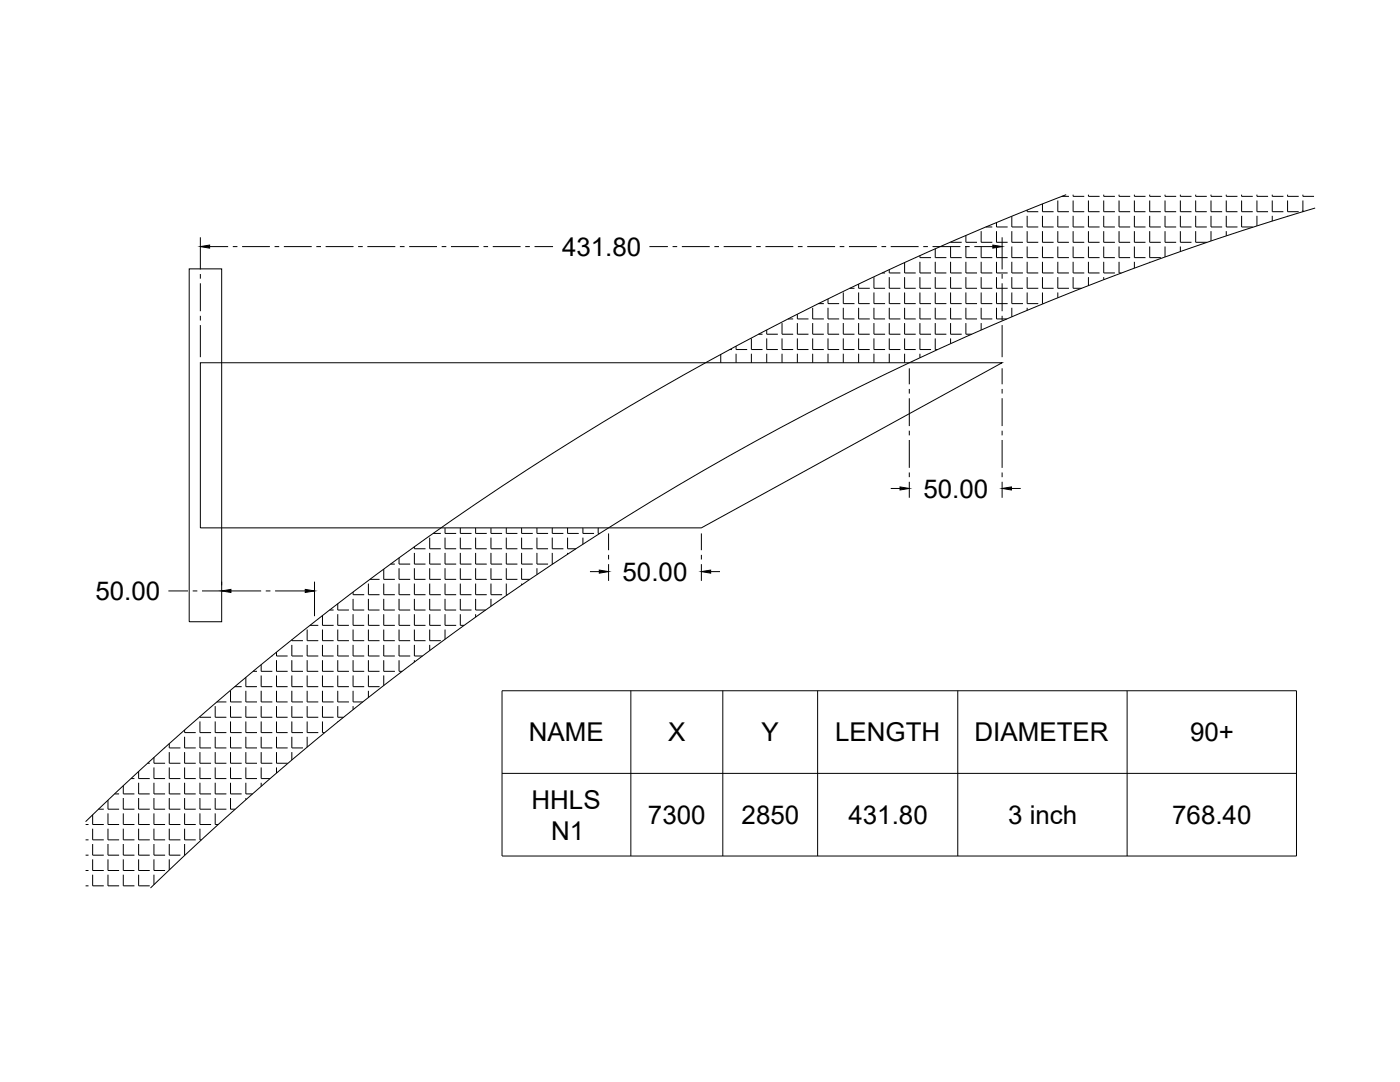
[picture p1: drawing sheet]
<svg xmlns="http://www.w3.org/2000/svg" width="279mm" height="216mm" viewBox="0 0 279 216" stroke-linecap="round" stroke-linejoin="round" font-family="sans-serif">
<defs><g id="words">
<g font-size="5.2">
<text x="112.2" y="51">431.80</text>
<text x="184.3" y="99.3">50.00</text>
<text x="19" y="119.7">50.00</text>
<text x="124.2" y="115.9">50.00</text>
<text x="105.5" y="147.9">NAME</text>
<text x="133.4" y="147.9">X</text>
<text x="152" y="147.9">Y</text>
<text x="166.7" y="147.9">LENGTH</text>
<text x="194.5" y="147.9">DIAMETER</text>
<text x="237.5" y="147.9">90+</text>
<text x="106.1" y="161.3">HHLS</text>
<text x="110" y="167.5">N1</text>
<text x="129.3" y="164.4">7300</text>
<text x="148" y="164.4">2850</text>
<text x="169.3" y="164.4">431.80</text>
<text x="201.2" y="164.4">3 inch</text>
<text x="233.9" y="164.4">768.40</text>
</g>
</g></defs>
<!-- layer: 0 -->
<g fill="none" stroke="#000" stroke-width=".2">
<path d="M211.9 39.2h1.4M212.8 38.8a581.5 581.5 0 0 0-195.7 125.1M214.2 38.8v.4h2.2M217.2 38.8v.4h2.2M220.3 38.8v.4h2.2M223.3 38.8v.4h2.3M226.4 38.8v.4h2.2M229.4 38.8v.4h2.3M232.5 38.8v.4h2.2M235.6 38.8v.4h2.2M238.6 38.8v.4h2.2M241.7 38.8v.4h2.2"/>
<path d="M244.7 38.8v.4h2.3M247.8 38.8v.4h2.2M250.8 38.8v.4h2.3M253.9 38.8v.4h2.2M257 38.8v.4h2.2M260 38.8v.4h2.2M37.8 53.7h6.4v70.4h-6.4zM40 47.4v6.4M40 54.7v.9M40 56.5v5.6M41.8 49.2h3.7M46.5 49.2h.9"/>
<path d="M48.3 49.2h5.6M54.8 49.2h.9M56.7 49.2h5.5M63.1 49.2h1M65 49.2h5.5M71.5 49.2h.9M73.3 49.2h5.6M79.8 49.2h.9M81.7 49.2h5.5M88.1 49.2h1M90 49.2h5.6M96.5 49.2h.9"/>
<path d="M98.3 49.2h5.6M104.8 49.2h.9M106.7 49.2h3.7M129.6 49.2h3.7M134.2 49.2h.9M136.1 49.2h5.5M142.6 49.2h.9M144.4 49.2h5.6M150.9 49.2h.9M152.8 49.2h5.5M159.2 49.2h1M161.1 49.2h5.6"/>
<path d="M165.2 59.6v1h2.3M167.6 49.2h.9M168.3 58.4v2.2h2.2M169.4 49.2h5.6M169.6 57.5h.9M171.4 56.7v.8h2.2M171.4 58.4v2.2h2.2M174.4 55.3v2.2h2.2M174.4 58.4v2.2h2.2M175.9 49.2h.9M176 54.5h.6M177.5 53.8v.7h2.2"/>
<path d="M177.5 55.3v2.2h2.2M177.5 58.4v2.2h2.2M177.8 49.2h5.5M180.5 52.4v2.1h2.3M180.5 55.3v2.2h2.3M180.5 58.4v2.2h2.3M182.7 51.4h.1M183.6 51v.4h2.2M183.6 52.2v2.3h2.2M183.6 55.3v2.2h2.2M183.6 58.4v2.2h2.2M184.3 49.2h.9"/>
<path d="M186.1 49.2h5.6M186.6 49.6v1.8h2.3M186.6 52.2v2.3h2.3M186.6 55.3v2.2h2.3M186.6 58.4v2.2h2.3M189.7 48.3h2.2M189.7 49.2v2.2h2.2M189.7 52.2v2.3h2.2M189.7 55.3v2.2h2.2M189.7 58.4v2.2h2.2M192.6 49.2h.9M192.8 47v1.3h2.2"/>
<path d="M192.8 49.2v2.2h2.2M192.8 52.2v2.3h2.2M192.8 55.3v2.2h2.2M192.8 58.4v2.2h2.2M194.4 49.2h3.7M195.8 46.1v2.2h2.2M195.8 49.2v2.2h2.2M195.8 52.2v2.3h2.2M195.8 55.3v2.2h2.2M195.8 58.4v2.2h2.2M196.7 45.3h1.3M198.9 44.4v.9h2.2"/>
<path d="M198.9 46.1v2.2h2.2M198.9 49.2v2.2h2.2M198.9 52.2v2.3h2.2M198.9 55.3v2.2h2.2M198.9 58.4v2.2h2.2M200 47.4v6.4M200 54.7v.9M200 56.5v5.6M201.9 43.1v2.2h2.3M201.9 46.1v2.2h2.3M201.9 49.2v2.2h2.3M201.9 52.2v2.3h2.3"/>
<path d="M201.9 55.3v2.2h2.3M201.9 58.4v2.2h2.3M205 41.9v.3h2.2M205 43.1v2.2h2.2M205 46.1v2.2h2.2M205 49.2v2.2h2.2M205 52.2v2.3h2.2M205 55.3v2.2h2.2M205 58.4v2.2h2.2M208 40.7v1.5h2.3M208 43.1v2.2h2.3M208 46.1v2.2h2.3"/>
<path d="M208 49.2v2.2h2.3M208 52.2v2.3h2.3M208 55.3v2.2h2.3M208 58.4v2.2h.2M211.1 40v2.2h2.2M211.1 43.1v2.2h2.2M211.1 46.1v2.2h2.2M211.1 49.2v2.2h2.2M211.1 52.2v2.3h2.2M211.1 55.3v2.2h2.2M211.1 58.4v1M214.2 40v2.2h2.2"/>
<path d="M214.2 43.1v2.2h2.2M214.2 46.1v2.2h2.2M214.2 49.2v2.2h2.2M214.2 52.2v2.3h2.2M214.2 55.3v2.2h1.7M217.2 40v2.2h2.2M217.2 43.1v2.2h2.2M217.2 46.1v2.2h2.2M217.2 49.2v2.2h2.2M217.2 52.2v2.3h2.2M217.2 55.3v1.7M220.3 40v2.2h2.2"/>
<path d="M220.3 43.1v2.2h2.2M220.3 46.1v2.2h2.2M220.3 49.2v2.2h2.2M220.3 52.2v2.3h2.2M220.3 55.3v.5M223.3 40v2.2h2.3M223.3 43.1v2.2h2.3M223.3 46.1v2.2h2.3M223.3 49.2v2.2h2.3M223.3 52.2v2.3h.5M226.4 40v2.2h2.2M226.4 43.1v2.2h2.2"/>
<path d="M226.4 46.1v2.2h2.2M226.4 49.2v2.2h2.2M226.4 52.2v1.3M229.4 40v2.2h2.3M229.4 43.1v2.2h2.3M229.4 46.1v2.2h2.3M229.4 49.2v2.2h2.3M229.4 52.2v.2M232.5 40v2.2h2.2M232.5 43.1v2.2h2.2M232.5 46.1v2.2h2.2M232.5 49.2v2.1"/>
<path d="M235.6 40v2.2h2.2M235.6 43.1v2.2h2.2M235.6 46.1v2.2h2.2M235.6 49.2v1M238.6 40v2.2h2.2M238.6 43.1v2.2h2.2M238.6 46.1v2.2h2.2M241.7 40v2.2h2.2M241.7 43.1v2.2h2.2M241.7 46.1v2M244.7 40v2.2h2.3M244.7 43.1v2.2h2.3"/>
<path d="M244.7 46.1v1M247.8 40v2.2h2.2M247.8 43.1v2.2h2.2M250.8 40v2.2h2.3M250.8 43.1v2M253.9 40v2.2h2.2M253.9 43.1v1M257 40v2.2h2.2M257 43.1v.1M260 42.2h.1M260 40v2.2M262.5 41.5a563.2 563.2 0 0 0-232.5 135.7"/>
<path d="M40 72.4h160l-60 32.9h-100zM40 63v.9M40 64.9v6.4M143.8 70.7v1.7M145.6 69.7h.5M146.9 69.1v.6h2.2M146.9 70.6v1.8M150 67.5v2.2h2.2M150 70.6v1.8M151.4 66.7h.8M153 65.8v.9h2.2M153 67.5v2.2h2.2"/>
<path d="M153 70.6v1.8M156.1 64.5v2.2h2.2M156.1 67.5v2.2h2.2M156.1 70.6v1.8M157.3 63.6h1M159.1 62.7v.9h2.3M159.1 64.5v2.2h2.3M159.1 67.5v2.2h2.3M159.1 70.6v1.8M162.2 61.4v2.2h2.2M162.2 64.5v2.2h2.2M162.2 67.5v2.2h2.2"/>
<path d="M162.2 70.6v1.8M163.3 60.6h1.1M165.2 61.4v2.2h2.3M165.2 64.5v2.2h2.3M165.2 67.5v2.2h2.3M165.2 70.6v1.8M168.3 61.4v2.2h2.2M168.3 64.5v2.2h2.2M168.3 67.5v2.2h2.2M168.3 70.6v1.8M171.4 61.4v2.2h2.2M171.4 64.5v2.2h2.2"/>
<path d="M171.4 67.5v2.2h2.2M171.4 70.6v1.8M174.4 61.4v2.2h2.2M174.4 64.5v2.2h2.2M174.4 67.5v2.2h2.2M174.4 70.6v1.8M177.5 61.4v2.2h2.2M177.5 64.5v2.2h2.2M177.5 67.5v2.2h2.2M177.5 70.6v1.8M180.5 61.4v2.2h2.3M180.5 64.5v2.2h2.3"/>
<path d="M180.5 67.5v2.2h2.3M180.5 70.6v1.8M181.5 73.5v3.2M181.5 77.6v.9M181.5 79.5v5.5M183.6 61.4v2.2h2.2M183.6 64.5v2.2h2.2M183.6 67.5v2.2h2.2M183.6 70.6v.8M186.6 61.4v2.2h2.3M186.6 64.5v2.2h2.3M186.6 67.5v2.2h.5"/>
<path d="M189.7 61.4v2.2h2.2M189.7 64.5v2.2h2.2M189.7 67.5v1.1M192.8 61.4v2.2h2.2M192.8 64.5v2.2h1.1M195.8 61.4v2.2h2.2M195.8 64.5v1.4M198.9 61.4v2.2h2M198.9 64.5h.1M200 63v.9M200 64.9v6.4M200 73.5v3.2"/>
<path d="M200 77.6v.9M200 79.5v5.5M201.9 61.4v1.8M205 61.4v.5M177.8 97.5h1.8M181.5 85.9v1M181.5 87.8v5.6M181.5 94.3v.9M181.5 96.1v3.2M200 85.9v1M200 87.8v5.6M200 94.3v.9"/>
<path d="M200 96.1v3.2M201.9 97.5h1.8M33.6 117.9h3.9M38.5 117.9h.9M40.3 117.9h3.9M44.2 116.1v.7M46.1 117.9h6M53 117.9h1M54.9 117.9h6M62.8 116.1v6.9M70.5 118.1v.6h2.2M70.5 119.5v2.2h2.2"/>
<path d="M73.5 116.4v2.3h2.2M73.5 119.5v2.2h2.2M73.8 115.6h1.9M76.6 113.6v2h2.2M76.6 116.4v2.3h2.2M76.6 119.5v2.2h2.2M77.9 112.6h.9M79.6 111.3v1.3h2.3M79.6 113.4v2.2h2.3M79.6 116.4v2.3h2.3M79.6 119.5v2.2h2.3M82.7 109.1v.4h2.2"/>
<path d="M82.7 110.3v2.3h2.2M82.7 113.4v2.2h2.2M82.7 116.4v2.3h2.2M82.7 119.5v2.2h2.2M85.8 107.3v2.2h2.2M85.8 110.3v2.3h2.2M85.8 113.4v2.2h2.2M85.8 116.4v2.3h2.2M85.8 119.5v2.2h2.2M86.4 106.4h1.6M88.8 105.3v1.1h2.2M88.8 107.3v2.2h2.2"/>
<path d="M88.8 110.3v2.3h2.2M88.8 113.4v2.2h2.2M88.8 116.4v2.3h2.2M88.8 119.5v2.2h2.2M91.9 105.3v1.1h2.2M91.9 107.3v2.2h2.2M91.9 110.3v2.3h2.2M91.9 113.4v2.2h2.2M91.9 116.4v2.3h2.2M91.9 119.5v2.2h2.2M94.9 105.3v1.1h2.2M94.9 107.3v2.2h2.2"/>
<path d="M94.9 110.3v2.3h2.2M94.9 113.4v2.2h2.2M94.9 116.4v2.3h2.2M94.9 119.5v2.2h2M98 105.3v1.1h2.2M98 107.3v2.2h2.2M98 110.3v2.3h2.2M98 113.4v2.2h2.2M98 116.4v2.3h2.2M98 119.5v1.5M101 105.3v1.1h2.3M101 107.3v2.2h2.3"/>
<path d="M101 110.3v2.3h2.3M101 113.4v2.2h2.3M101 116.4v2.3h.3M104.1 105.3v1.1h2.2M104.1 107.3v2.2h2.2M104.1 110.3v2.3h2.2M104.1 113.4v2.2h1.6M104.1 116.4v.3M107.2 105.3v1.1h2.2M107.2 107.3v2.2h2.2M107.2 110.3v2.3h2.2M107.2 113.4v1.3"/>
<path d="M110.2 105.3v1.1h2.2M110.2 107.3v2.2h2.2M110.2 110.3l.1 2.3M113.3 105.3v1.1h2.2M113.3 107.3v2.2h1.6M113.3 110.3v.3M116.3 105.3v1.1h2.3M116.3 107.3v1.3M117.7 114.1h1.9M119.4 105.3v1.1h.3M121.5 106.4v3.4M121.5 110.7v.9"/>
<path d="M121.5 112.6v3.3M140 106.4v3.4M140 110.7v.9M140 112.6v3.3M141.8 114.1h1.9M46 137.8v2.3h2.2M46.9 137h1.3M49.1 135.2v1.8h2.2M49.1 137.8v2.3h2.2M50.5 134h.8M52.1 132.6v1.4h2.2M52.1 134.8v2.2h2.2"/>
<path d="M52.1 137.8v2.3h2.2M54.2 130.9h.1M55.2 130.1v.8h2.2M55.2 131.7v2.3h2.2M55.2 134.8v2.2h2.2M55.2 137.8v2.3h2.2M58.2 127.6v.2h2.3M58.2 128.7v2.2h2.3M58.2 131.7v2.3h2.3M58.2 134.8v2.2h2.3M58.2 137.8v2.3h2.3M61.3 125.6v2.2h2.2"/>
<path d="M61.3 128.7v2.2h2.2M61.3 131.7v2.3h2.2M61.3 134.8v2.2h2.2M61.3 137.8v2.3h2.2M61.8 124.8h1.7M64.4 122.8v2h2.2M64.4 125.6v2.2h2.2M64.4 128.7v2.2h2.2M64.4 131.7v2.3h2.2M64.4 134.8v2.2h2.2M64.4 137.8v2.3h2.2M65.8 121.7h.8"/>
<path d="M67.4 120.5v1.2h2.2M67.4 122.6v2.2h2.2M67.4 125.6v2.2h2.2M67.4 128.7v2.2h2.2M67.4 131.7v2.3h2.2M67.4 134.8v2.2h2.2M67.4 137.8v2.3h2.2M70.5 122.6v2.2h2.2M70.5 125.6v2.2h2.2M70.5 128.7v2.2h2.2M70.5 131.7v2.3h2.2M70.5 134.8v2.2h2.2"/>
<path d="M70.5 137.8v2.3h1.9M73.5 122.6v2.2h2.2M73.5 125.6v2.2h2.2M73.5 128.7v2.2h2.2M73.5 131.7v2.3h2.2M73.5 134.8v2.2h2.2M73.5 137.8v1.4M76.6 122.6v2.2h2.2M76.6 125.6v2.2h2.2M76.6 128.7v2.2h2.2M76.6 131.7v2.3h2.2M76.6 134.8v2"/>
<path d="M79.6 122.6v2.2h2.3M79.6 125.6v2.2h2.3M79.6 128.7v2.2h2.3M79.6 131.7v2.3h.7M82.7 122.6v2.2h2.2M82.7 125.6v2.2h2.2M82.7 128.7v2.2h1.6M82.7 131.7v.4M85.8 122.6v2.2h2.2M85.8 125.6v2.2h2.2M85.8 128.7v1.1M88.8 122.6v2.2h2.2"/>
<path d="M88.8 125.6v2M91.9 122.6v2.2h.7M94.9 122.6v.5M100.2 137.8h158.5v33h-158.5zM125.9 137.8v33M144.3 137.8v33M163.2 137.8v33M191.1 137.8v33M224.9 137.8v33M21.5 159.7v1.8h2.3M22.9 158.4h.9M24.6 156.8v1.6h2.2"/>
<path d="M24.6 159.2v2.3h2.2M26.1 155.4h.7M27.7 153.9v1.5h2.2M27.7 156.2v2.2h2.2M27.7 159.2v2.3h2.2M29.5 152.3h.4M30.7 151.1v1.2h2.2M30.7 153.1v2.3h2.2M30.7 156.2v2.2h2.2M30.7 159.2v2.3h2.2M32.8 149.2h.1M33.8 148.4v.8h2.2"/>
<path d="M33.8 150.1v2.2h2.2M33.8 153.1v2.3h2.2M33.8 156.2v2.2h2.2M33.8 159.2v2.3h2.2M36.8 145.7v.5h2.3M36.8 147v2.2h2.3M36.8 150.1v2.2h2.3M36.8 153.1v2.3h2.3M36.8 156.2v2.2h2.3M36.8 159.2v2.3h2.3M39.9 143v.1h2.2M39.9 144v2.2h2.2"/>
<path d="M39.9 147v2.2h2.2M39.9 150.1v2.2h2.2M39.9 153.1v2.3h2.2M39.9 156.2v2.2h2.2M39.9 159.2v2.3h2.2M42.9 140.9v2.2h2.3M42.9 144v2.2h2.3M42.9 147v2.2h2.3M42.9 150.1v2.2h2.3M42.9 153.1v2.3h2.3M42.9 156.2v2.2h2.3M42.9 159.2v2.3h2.3"/>
<path d="M43.3 140.1h1.9M46 140.9v2.2h2.2M46 144v2.2h2.2M46 147v2.2h2.2M46 150.1v2.2h2.2M46 153.1v2.3h2.2M46 156.2v2.2h2.2M46 159.2v2.3h.9M49.1 140.9v2.2h2.2M49.1 144v2.2h2.2M49.1 147v2.2h2.2M49.1 150.1v2.2h2.2"/>
<path d="M49.1 153.1v2.3h2.2M49.1 156.2v2.2h1.3M49.1 159.2v.4M52.1 140.9v2.2h2.2M52.1 144v2.2h2.2M52.1 147v2.2h2.2M52.1 150.1v2.2h2.2M52.1 153.1v2.3h1.8M52.1 156.2v.7M55.2 140.9v2.2h2.2M55.2 144v2.2h2.2M55.2 147v2.2h2.2"/>
<path d="M55.2 150.1v2.2h2.2M55.2 153.1v1.2M58.2 140.9v2.2h2.3M58.2 144v2.2h2.3M58.2 147v2.2h2.3M58.2 150.1v1.6M61.3 140.9v2.2h2.2M61.3 144v2.2h2.2M61.3 147v2.1M64.4 140.9v2.2h2.2M64.4 144v2.2h.4M67.4 140.9v2.2h1.2"/>
<path d="M67.4 144v.1M70.5 140.9v.7M100.2 154.3h158.5M17.1 164.5h.6M17.1 167.6h.6M17.1 170.6h.6M17.1 173.7h.6M17.1 176.8h.6M18.5 162.6v1.9h2.2M18.5 165.4v2.2h2.2M18.5 168.4v2.2h2.2M18.5 171.5v2.2h2.2"/>
<path d="M18.5 174.5v2.3h2.2M19.6 161.5h1.1M21.5 162.3v2.2h2.3M21.5 165.4v2.2h2.3M21.5 168.4v2.2h2.3M21.5 171.5v2.2h2.3M21.5 174.5v2.3h2.3M24.6 162.3v2.2h2.2M24.6 165.4v2.2h2.2M24.6 168.4v2.2h2.2M24.6 171.5v2.2h2.2M24.6 174.5v2.3h2.2"/>
<path d="M27.7 162.3v2.2h2.2M27.7 165.4v2.2h2.2M27.7 168.4v2.2h2.2M27.7 171.5v2.2h2.2M27.7 174.5v2.3h2.2M30.7 162.3v2.2h2.2M30.7 165.4v2.2h2.2M30.7 168.4v2.2h2.2M30.7 171.5v2.2h2.2M30.7 174.5v2M33.8 162.3v2.2h2.2M33.8 165.4v2.2h2.2"/>
<path d="M33.8 168.4v2.2h2.2M33.8 171.5v2.1M36.8 162.3v2.2h2.3M36.8 165.4v2.2h2.3M36.8 168.4l.1 2.2M39.9 162.3v2.2h2.2M39.9 165.4v2.2h.3M42.9 162.3v2.2h.6"/>
</g>
<path d="M40 49.2l1.8-.3v.6zM198.1 48.9l1.9 .3-1.9 .3zM179.6 97.2l1.9 .3-1.9 .3zM200 97.5l1.9-.3v.6zM44.2 117.9l1.9-.3v.6zM60.9 117.6l1.9 .3-1.9 .3zM119.6 113.8l1.9 .3-1.9 .3zM140 114.1l1.8-.3v.6z" fill="#000" stroke="#000" stroke-width=".2"/>
<use href="#words"/>
</svg>
